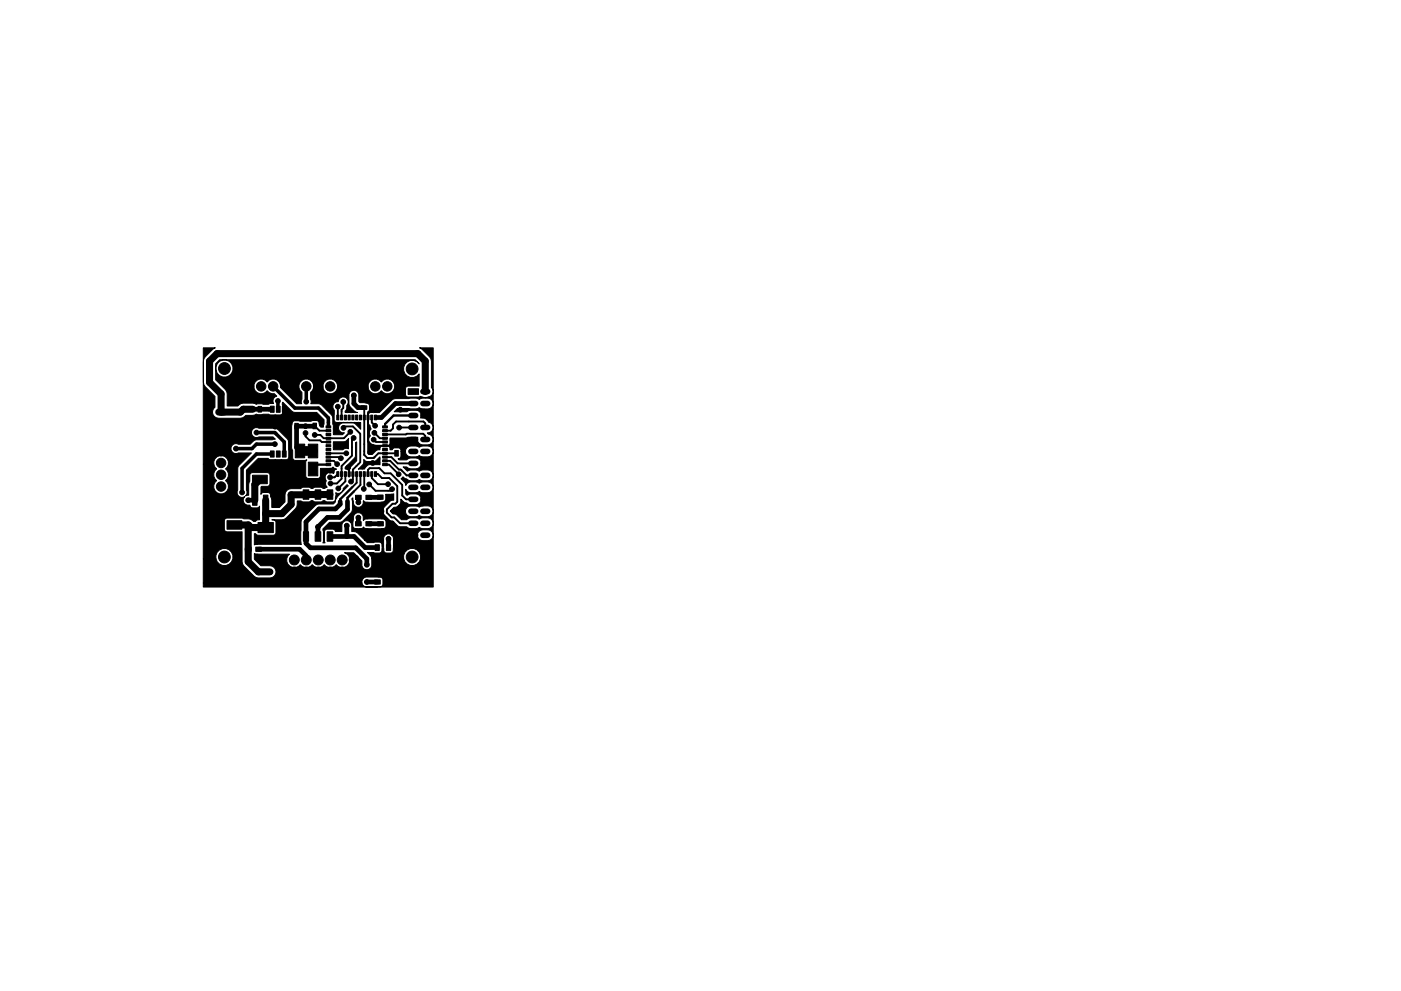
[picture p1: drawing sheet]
<svg xmlns="http://www.w3.org/2000/svg" width="297mm" height="210mm" viewBox="0 0 297 210" stroke-linecap="round" stroke-linejoin="round" font-family="sans-serif">
<g fill="#000" stroke="#000" stroke-width=".21">
<path d="M43.1 73.8h2.5h-.1a4.4 4.4 0 0 0-2.4 2.8l.1 5 2.4 2.5v2.3l-.2 .1a1.3 1.3 0 0 0-.3 1.4 1.3 1.3 0 0 0 1.2 .8h4.7l.5-.1 .6-.5h1.5l.7-.2 5.1 .1a.56 .56 0 0 0 .6-.5l-.1-1.9 .1-.3 2.2 2.1 4.9 .1 1.6 1.6v.9l-.1 .6h-.6l-.2-.2-.2-.8-.3-.3-.9-.1-.4 .2-3.5-.1a.67 .67 0 0 0-.6 .7l-.1 4.9 .2 .7 .1 1.7 .5 .4 2.5-.1-.3 .5 .1 3.1 .5 .3h2a.56 .56 0 0 0 .5-.5v-1.6h2.2l.5-.3 .7 .4-.3 .2-.3 .8a1.05 1.05 0 0 0-1.5 0 1.05 1.05 0 0 0 0 1.5 1.03 1.03 0 0 0 .2 1.4l-.5 .2h-.4l-.5-.2h-1.2l-.4 .2h-.5l-.4-.2h-1.2l-.5 .3-2.6 .1-.7 .7-.1 2-1.2 1.2h-1.6v-1.6l-.2-1a.56 .56 0 0 0-.6-.6h-1.2l-.3 .4v-1.6l.2-.1h1.2a.56 .56 0 0 0 .5-.6v-1.8l-.3-.5h-3.4a.56 .56 0 0 0-.5 .5v1.3l-.3 .7v2.3l-.6 .1a.99 .99 0 0 0 .2-1.2v-4.2l2.5-2.5h2l.5 .2h3.4l.4-.1 .1-.4-.1-3.6-2.2-2.3-.6-.2h-3.4l-.3-.2a1.07 1.07 0 0 0-1.3 1.2 1.07 1.07 0 0 0 1.6 .8h3l.5 .5-4.4 .2-1 .9h-2.5l-.3-.2a1.07 1.07 0 0 0-1.2 1.2 1.07 1.07 0 0 0 1.5 .8h2.8l-2.8 2.9-.1 5a1.06 1.06 0 0 0 .2 1.3 1.06 1.06 0 0 0 1.3 .1 1.08 1.08 0 0 0-.2 1.3 1.08 1.08 0 0 0 1.3 .5l.3 .5a1.9 1.9 0 0 0 1.6-.1l.1-.2v2.9h-.5l-.3 .3h-.4a1.96 1.96 0 0 0-2.1-.5l-.4-.2-3.4 .1-.3 .5v1.8a.56 .56 0 0 0 .5 .5h3.2v6.4l.4 .9 2.6 2.4h3.4a1.3 1.3 0 0 0 .8-1.4 1.3 1.3 0 0 0-1.3-1.1h-1.9l-1.4-1.4v-1.2l.9 .2h6.6a1.61 1.61 0 0 0-.1 2.4 1.61 1.61 0 0 0 2.4-.2 1.58 1.58 0 0 0 2.5 0 1.58 1.58 0 0 0 2.5 0 1.58 1.58 0 0 0 2.6 0 1.61 1.61 0 0 0 2.6-.1 1.61 1.61 0 0 0-.9-2.4h2l1.7 1.7a1.45 1.45 0 0 0 .9 1.9 1.07 1.07 0 0 0 1.2-1.3v-1.1h6.8l.2 .7a1.84 1.84 0 0 0 3.1 0 1.84 1.84 0 0 0-1.2-2.8 1.84 1.84 0 0 0-2.1 2.1h-6.8l-.3-.7-.6-.6 1.4 .1a1.83 1.83 0 0 0 1.5-.1 2.54 2.54 0 0 0 0-2 1.8 1.8 0 0 0-1.5-.1h-1.4l-.6-.6h4l.1 2.3a.56 .56 0 0 0 .5 .5h1.1a.93 .93 0 0 0 .4-1.1v-2.1l-.3-.5h5.4l.3 .8 .4 .2a2.19 2.19 0 0 0 2.6-.6 1.15 1.15 0 0 0-1.1-1.6l-1.5 .1-.4 .2-.3 .9h-5.4a1.05 1.05 0 0 0-1.3-.2 1.05 1.05 0 0 0-.5 1.1h-4l-1.8-1.6-.9-.1v-1.5l-.4-.6h.6l.1 1.1a1.21 1.21 0 0 0 1.3 .3 .75 .75 0 0 0 .9-.3 .92 .92 0 0 0 1.1 .4l2.7-.1a.71 .71 0 0 0 .9-.5v-1.1a.93 .93 0 0 0-1.1-.4h-2.7a.75 .75 0 0 0-.9 .3l-.1-.6a1.11 1.11 0 0 0-1.4-1 1.11 1.11 0 0 0-.7 1.6l-.1 .3-.7-.1a1.07 1.07 0 0 0-1.2 0 1.07 1.07 0 0 0-.4 1.1v1.1h-1.4l-.1-.4-.4-.1h-1.2l-.4 .1-.2 .4v2l.1 .4h-.5l.2-.4-.1-2.6 1.4-1.4 2.5-.1 2-1.9a3.4 3.4 0 0 0 .2-2.8v-.1l.2-.3 .1 .6a1.15 1.15 0 0 0 .6 1.3 1.15 1.15 0 0 0 1.4-.3l.2-1 .3 .3 .8 .1 3-.1a.56 .56 0 0 0 .6-.6v-1l1.7-.1v1.3l-.8 .2-1.4 1.5a1.75 1.75 0 0 0 .2 1.5l1 1 .8 .2 1.2 1.2 1.7 .1 .5 .3a2.71 2.71 0 0 0 2.2-.2 2.13 2.13 0 0 0 2.9-.4 1.15 1.15 0 0 0-1.1-1.6h-1.1l-.7 .3-.3-.2a2.5 2.5 0 0 0-2.4 .3h-1.1l-1-1.1-.8-.2-.5-.5h3.1l.4 .8 .4 .2a2.71 2.71 0 0 0 2.2-.2 2.13 2.13 0 0 0 2.9-.4 1.15 1.15 0 0 0-1.1-1.6h-1.1l-.7 .3-.3-.2a2.19 2.19 0 0 0-2.6 .6l-.1 .5h-3.1l.7-.9h.3a1.47 1.47 0 0 0 1.2-1.7l.8 .7 .4 .1 .5 .3a2.19 2.19 0 0 0 2.5-.6 1.15 1.15 0 0 0-1-1.6h-1.1l-.8 .3-.3-.3v-1l.7 .7a2.71 2.71 0 0 0 2.2-.2 2.13 2.13 0 0 0 2.9-.5 1.15 1.15 0 0 0-1.1-1.6h-1.1l-.7 .3-.3-.2a2.19 2.19 0 0 0-2.6 .7l-.2-.7-.8-.7 .4-.4 1.3 .7a2.71 2.71 0 0 0 2.2-.2 2.13 2.13 0 0 0 2.9-.4 1.15 1.15 0 0 0-1.1-1.6h-1.1l-.7 .3-.3-.2a2.73 2.73 0 0 0-2.2 .2l-.9-.9h.8a2.14 2.14 0 0 0 2.9-.3 1.15 1.15 0 0 0-1-1.6l-1.5 .1-.5 .3h-1.6l-.2-.3 .6-.3v-1.2h.9l.4 .8 .4 .2a2.71 2.71 0 0 0 2.2-.2 2.13 2.13 0 0 0 2.9-.4 1.15 1.15 0 0 0-1.1-1.6h-1.1l-.7 .3-.3-.2a2.19 2.19 0 0 0-2.6 .6l-.1 .5h-.9v-.4l-.3-.3h-1.2l-.3 .3h-.5v-.2a.56 .56 0 0 0-.6-.6h-1.2a.67 .67 0 0 0-.3 .8l-.7 .1-1 .9h-.7l-.2-.2v-8.1l.1 1.2a1.02 1.02 0 0 0 .4 1l.2 .7-.2 .2a1.03 1.03 0 0 0 0 1.3 1.04 1.04 0 0 0-.3 1.1 1.04 1.04 0 0 0 1 .7l.5 .2h2.6l.3-.3 .1-1.3 5.9-.1a1.15 1.15 0 0 0 1 1.6l1.5-.1a1.14 1.14 0 0 0 .7-1.2 1.14 1.14 0 0 0-1-1l-.2-.3a1.17 1.17 0 0 0 1.2-1 1.17 1.17 0 0 0-.9-1.3 1.54 1.54 0 0 0-1.7-.8 1.13 1.13 0 0 0-1-1.7 1.85 1.85 0 0 0-1.9 .4h-2.7l.7-.7h2.4a2.71 2.71 0 0 0 2.2-.2 2.13 2.13 0 0 0 2.9-.4 1.15 1.15 0 0 0-1.1-1.6h-1.1l-.7 .3-.7-.3-4.8 .1-3 2.9h-1.4a.78 .78 0 0 0-.9 .4l-.1 .2v-.7l.3-.5v-1l-.3-.3-1.7-.2-.2-.2v-1.5a1.07 1.07 0 0 0-1.3-.9 1.07 1.07 0 0 0-.8 1.3l.1 1.9a2.78 2.78 0 0 0 1.7 1.5h-2.6l.5-1.6a1.06 1.06 0 0 0-.6-1.6 1.06 1.06 0 0 0-1.4 .9 1.04 1.04 0 0 0-1 .6 1.04 1.04 0 0 0 .2 1.2l-.1 2.1 .2 .4 .4 .1h5.1v1.5l-1.4-1.3-2-.1a1.07 1.07 0 0 0-1.3 1.1 1.07 1.07 0 0 0 1.2 1l-.4 .4h-1.9l-.1-3.5-.3-.7-2.4-2.3h-2v-2.5l.3-.3 .3-.6h2a1.58 1.58 0 0 0 1.5 1.3 1.58 1.58 0 0 0 1.6-1.3h6.4l.3 .6a1.57 1.57 0 0 0 2.5 0 1.57 1.57 0 0 0 2.4 .2 1.57 1.57 0 0 0 0-2.3 1.57 1.57 0 0 0-2.4 .3 1.57 1.57 0 0 0-1.9-.6 1.57 1.57 0 0 0-.9 1.8h-6.4v-.6a1.58 1.58 0 0 0-1.9-1.3 1.58 1.58 0 0 0-1.2 1.9h-2v-.6a1.58 1.58 0 0 0-2.4-1.1 1.58 1.58 0 0 0-.1 2.6v2.5h-1.1l-3.4-3.5a1.57 1.57 0 0 0-1-1.7 1.57 1.57 0 0 0-1.9 .6 1.57 1.57 0 0 0-2.3-.3 1.57 1.57 0 0 0 0 2.3 1.57 1.57 0 0 0 2.3-.2l.4 .4 .6 .2h.6l.5 .5a1.06 1.06 0 0 0-.7 1.6l-1.1 .2-1.4-.1-1.2 .1-.2-.2a4.1 4.1 0 0 0-3.4 .3l-.3 .2h-2.2l-.1-3-2.4-2.5 .1-2.1a1.84 1.84 0 0 0 2.8 1.2 1.84 1.84 0 0 0 0-3 1.84 1.84 0 0 0-2.8 1.1l-.1 .7v-1.3l.9-.9h41.4l.9 .9-.5-.4a1.83 1.83 0 0 0-2.5 .4 1.83 1.83 0 0 0 .4 2.6 1.83 1.83 0 0 0 2.6-.5v2.6l-2.6 .1-.3 .3v1.4a.56 .56 0 0 0 .5 .5l2.7-.1a2.05 2.05 0 0 0 2.6-.6 1.12 1.12 0 0 0-.3-1.3l-.1-6.1-1.9-2-.5-.3h2.9v50.8h-48.8v-.9h33.6l.2 .4a1.07 1.07 0 0 0 1.1 .4h2.2a.71 .71 0 0 0 1-.6l-.1-1.1a.93 .93 0 0 0-1.1-.4h-2.4a1.07 1.07 0 0 0-.9 1.3h-33.6v-5.2h2.7l.2 .7a1.84 1.84 0 0 0 3.1 0 1.84 1.84 0 0 0-1.2-2.8 1.84 1.84 0 0 0-2.1 2.1h-2.7v-20h2.2l.3 .6 .3 .4-.3 .3a1.55 1.55 0 0 0 .3 2.2 1.57 1.57 0 0 0-.2 2.3 1.57 1.57 0 0 0 2.3 0 1.57 1.57 0 0 0-.2-2.3 1.54 1.54 0 0 0 0-2.5 1.58 1.58 0 0 0-.4-2.8 1.58 1.58 0 0 0-2.1 1.8h-2.2zM54.7 86.2h.8v1.2h-.8zM54.7 88.1h.8v1.2h-.8zM57.3 95.7h.8v1.3h-.8zM57.3 86.2h.8v1.3h-.8zM58.6 95.7h.8v1.3h-.8zM58.6 86.2h.8v1.3h-.8zM59.9 95.7h.8v1.3h-.8zM59.9 86.2h.8v1.3h-.8zM62.5 87.9h.8v1.2h-.8zM62.5 89.8h.8v1.2h-.8zM62.6 98.1h2v2.9h-2z"/>
<path d="M62.6 94.2h2v2.9h-2zM65.4 94.2h2v2.9h-2zM65.4 98.1h2v2.9h-2zM66.4 87.9h.7v1.2h-.7zM66.4 89.8h.7v1.2h-.7zM69.1 90.4h1v.4h-1zM69.1 91.2h1v.4h-1zM69.1 92h1v.4h-1zM69.1 92.8h1v.4h-1zM69.1 93.6h1v.4h-1zM69.1 94.4h1v.4h-1zM69.1 95.2h1v.4h-1z"/>
<path d="M69.1 96h1v.4h-1zM69.1 96.8h1v.4h-1zM69.1 97.6h1v.4h-1zM69.1 98.4h1v.4h-1zM71.4 88.1h.5v1h-.5zM72.2 88.1h.4v1h-.4zM73 88.1h.4v1h-.4zM70.7 93.7h2.5l.7-.7v2.2a.97 .97 0 0 0-1.2 .2h-2zM73.8 88.1h.4v1h-.4zM74.6 88.1h.4v1h-.4zM75.4 93.9l.2-.1v4l-1.5 1.5-.1 1.9v-1.1a.62 .62 0 0 0-.8-.6v-.3l2.1-2.2zM75.4 88.1h.4v1h-.4z"/>
<path d="M76.6 86.1h1.2v.8h-1.2zM76.2 88.1h.4v1h-.4zM77 88.1h.4v1h-.4zM77.8 88.1h.4v1h-.4zM78.5 86.1h1.2v.8h-1.2zM78.6 88.1h.4v1h-.4zM79.4 88.1h.4v1h-.4zM77.1 97.5l.2 .2a2.36 2.36 0 0 0 3.2-.8l.1 1.7h-2.5l-.8 .9h-1.3l1.1-1.1zM81.1 98.4h1v.4h-1zM81.1 97.6h1v.4h-1zM81.1 96.8h1v.4h-1zM81.1 96h1v.4h-1z"/>
<path d="M81.1 95.2h1v.4h-1zM81.1 94.4h1v.4h-1zM81.1 93.6h1v.4h-1zM81.1 92.8h1v.4h-1zM81.1 92h1v.4h-1zM81.1 91.2h1v.4h-1zM81.1 90.4h1v.4h-1zM83.7 93.7h.8v1.2h-.8zM83.7 95.6h.8v1.2h-.8zM86.5 82.5h2.2v1.2h-2.2zM43.9 110.5h3.1v1.8h-3.1zM48.1 110.5h3.2v1.8h-3.2z"/>
<path d="M52 116.1h1.2v.9h-1.2zM53.5 100.8h3.2v1.8h-3.2zM54.2 116.1h1.2v.9h-1.2zM53.6 105.1h.9v2.1h-.9zM55.9 105.1h.9v2.1h-.9zM57.8 100.8h3.1v1.8h-3.1zM54.7 110.9h3.3v2.1h-3.3zM58.2 105.1h.9v2.1h-.9zM64.3 103.9h1.2v2h-1.2zM64.3 112.8h1.1v2h-1.1zM66.8 103.9h1.2v2h-1.2zM66.8 112.8h1.2v2h-1.2z"/>
<path d="M69.4 112.8h1.2v2h-1.2zM69.4 103.9h1.2v2h-1.2zM71.4 100.1h.5v1h-.5zM72.2 100.1h.4v1h-.4zM73 100.1h.4v1h-.4zM73.8 100.1h.4v1h-.4zM53.9 113.2l.8 .4h3.3a.56 .56 0 0 0 .5-.6v-2.1a.64 .64 0 0 0-.9-.6h2.2l.9-.4 2.2-2.4 .1-1.2 2.5 .2 .4-.3h.5l.4 .3h1.2l.5-.3h.4l.5 .3h1.2a.56 .56 0 0 0 .5-.6l.1-1.4a1.04 1.04 0 0 0 1.6-.9l.8-.8 .2 .3-2.2 2.3-.4 .6-.1 .5-.4 .4-3.5 .1-3.1 3-.3 .7v4.1l.1 .7h-9.1l-.9 .1zM74.6 100.1h.4v1h-.4zM75.4 100.1h.4v1h-.4zM76.2 100.1h.4v1h-.4zM75.4 105.1h1.2v.9h-1.2zM75.4 110.7h1.2v.9h-1.2z"/>
<path d="M77 100.1h.4v1h-.4zM77.8 100.1h.4v1h-.4zM78.6 100.1h.4v1h-.4zM77.6 105.1h1.2v.9h-1.2zM77.6 110.7h1.2v.9h-1.2zM79.4 100.1h.4v1h-.4zM80 105h1.2v.9h-1.2zM80.1 110.7h1.2v.9h-1.2zM79.5 117.8h.9v1.2h-.9zM79.5 115.6h.9v1.2h-.9zM82.2 105h1.2v.9h-1.2zM82.3 110.7h1.2v.9h-1.2z"/>
<path d="M81.9 117.8h.9v1.2h-.9zM81.9 115.6h.9v1.2h-.9zM79.4 123h1.2v.9h-1.2zM81.6 123h1.2v.9h-1.2z"/>
<circle cx="47.6" cy="78.2" r="1.25"/>
<circle cx="51.6" cy="78.2" r="1.5"/>
<circle cx="59.2" cy="78.2" r="1.5"/>
<circle cx="63.7" cy="78.2" r="1.5"/>
<circle cx="71.3" cy="78.2" r="1.5"/>
<circle cx="75.8" cy="78.2" r="1.5"/>
<circle cx="83.4" cy="78.2" r="1.5"/>
<circle cx="87.4" cy="78.3" r="1.25"/>
<circle cx="46.9" cy="95.7" r="1"/>
<circle cx="46.9" cy="98.2" r="1"/>
<circle cx="50" cy="95.2" r=".5"/>
<circle cx="52.8" cy="82" r="1"/>
<circle cx="53" cy="93.4" r=".5"/>
<circle cx="53.6" cy="86.8" r=".5"/>
<circle cx="54.4" cy="91.8" r=".5"/>
<circle cx="55.4" cy="82" r="1"/>
<circle cx="57.9" cy="82" r="1"/>
<circle cx="58.3" cy="94.2" r=".5"/>
<circle cx="58.3" cy="90.5" r=".5"/>
<circle cx="58.9" cy="85.1" r=".5"/>
<circle cx="61.3" cy="88" r=".5"/>
<circle cx="64.8" cy="91.9" r=".5"/>
<circle cx="64.8" cy="90.4" r=".5"/>
<circle cx="64.8" cy="88.6" r=".5"/>
<circle cx="64.9" cy="85.2" r=".5"/>
<circle cx="64.9" cy="82" r="1"/>
<circle cx="65" cy="95.7" r=".5"/>
<circle cx="66.7" cy="92.3" r=".5"/>
<circle cx="67.5" cy="82" r="1"/>
<circle cx="69.7" cy="86.6" r=".5"/>
<circle cx="70" cy="82" r="1"/>
<circle cx="70" cy="99.9" r=".5"/>
<circle cx="71.5" cy="98.5" r=".5"/>
<circle cx="71.6" cy="86.3" r=".5"/>
<circle cx="72.1" cy="94.5" r=".5"/>
<circle cx="72.3" cy="97.2" r=".5"/>
<circle cx="72.8" cy="85.3" r=".5"/>
<circle cx="72.8" cy="90.8" r=".5"/>
<circle cx="73.4" cy="96.2" r=".5"/>
<circle cx="73.8" cy="99.2" r=".5"/>
<circle cx="74.3" cy="91.6" r=".5"/>
<circle cx="75" cy="92.9" r=".5"/>
<circle cx="75" cy="83.9" r=".5"/>
<circle cx="77" cy="82" r="1"/>
<circle cx="78.5" cy="95.9" r=".5"/>
<circle cx="79" cy="98.2" r=".5"/>
<circle cx="79.2" cy="93.3" r=".5"/>
<circle cx="79.4" cy="91.8" r=".5"/>
<circle cx="79.5" cy="90.3" r=".5"/>
<circle cx="79.6" cy="82" r="1"/>
<circle cx="81.4" cy="85.6" r=".5"/>
<circle cx="82.1" cy="82" r="1"/>
<circle cx="84.6" cy="90.7" r=".5"/>
<circle cx="84.9" cy="86.9" r=".5"/>
<circle cx="46.9" cy="100.7" r="1"/>
<circle cx="46.9" cy="103.2" r="1"/>
<circle cx="47.6" cy="118.2" r="1.25"/>
<circle cx="49" cy="114.7" r=".5"/>
<circle cx="51.3" cy="104.5" r=".5"/>
<circle cx="52.6" cy="106.1" r=".5"/>
<circle cx="52.7" cy="111.6" r=".5"/>
<circle cx="55.1" cy="101.7" r=".5"/>
<circle cx="56.1" cy="114.6" r=".5"/>
<circle cx="58.5" cy="104.1" r=".5"/>
<circle cx="61.7" cy="105" r=".5"/>
<circle cx="62.4" cy="118.8" r="1.05"/>
<circle cx="64.9" cy="118.8" r="1.05"/>
<circle cx="67.4" cy="111.8" r=".5"/>
<circle cx="67.5" cy="118.8" r="1.05"/>
<circle cx="70" cy="101.3" r=".5"/>
<circle cx="70" cy="118.8" r="1.05"/>
<circle cx="70.1" cy="102.6" r=".5"/>
<circle cx="71.7" cy="103.6" r=".5"/>
<circle cx="72.6" cy="118.8" r="1.05"/>
<circle cx="73.5" cy="111.5" r=".5"/>
<circle cx="74.4" cy="102.2" r=".5"/>
<circle cx="75.1" cy="118.8" r="1.05"/>
<circle cx="76" cy="106.6" r=".5"/>
<circle cx="76" cy="109.8" r=".5"/>
<circle cx="77.1" cy="103.7" r=".5"/>
<circle cx="77.8" cy="119.8" r=".5"/>
<circle cx="78.3" cy="102.8" r=".5"/>
<circle cx="80.9" cy="108.5" r=".5"/>
<circle cx="82.3" cy="102.7" r=".5"/>
<circle cx="82.4" cy="114.3" r=".5"/>
<circle cx="83.1" cy="103.8" r=".5"/>
<circle cx="83.5" cy="108.5" r=".5"/>
<circle cx="84.5" cy="100.6" r=".5"/>
<circle cx="87.4" cy="118.2" r="1.25"/>
<circle cx="57.2" cy="121.3" r=".5"/>
<circle cx="62.4" cy="121.3" r="1.05"/>
<circle cx="64.9" cy="121.3" r="1.05"/>
<circle cx="67.5" cy="121.3" r="1.05"/>
<circle cx="70" cy="121.3" r="1.05"/>
<circle cx="72.6" cy="121.3" r="1.05"/>
<circle cx="77.8" cy="123.5" r=".5"/>
</g>
<g fill="none" stroke="#000" stroke-width="1.2">
<path d="M87.1 85.6h1M87.1 88.2h1M87.1 90.7h1M87.1 93.2h1M87.1 95.8h1M87.1 98.3h1M89.7 83.1h1M89.7 85.6h1M89.7 88.2h1M89.7 90.7h1M89.7 93.2h1M89.7 95.8h1"/>
<path d="M89.7 98.3h1M87.1 100.9h1M87.1 103.4h1M87.1 105.9h1M87.1 108.5h1M87.1 111h1M87.1 113.6h1M89.7 100.9h1M89.7 103.4h1M89.7 105.9h1M89.7 108.5h1M89.7 111h1"/>
<path d="M89.7 113.6h1"/>
</g>
<path d="M46.4 90h1M53.6 86.8h-2l-.6 .6h-4.6M90.2 83.1v-6.5l-1.6-1.6h-42.6l-1.6 1.6v4.5l2.5 2.5v3.8M45.4 111.4v2l1.4 1.3h2.2l1.4 1.4v4.4l3.2 3.1h6.5l2.3-2.3M52.6 111.4v7.8l2.2 2.1h2.4M55.1 101.7l-1.1 1.1v3.3M56.3 106.1v5.8h-3.1l-.5-.5h-3M64.9 104.9h5.1M65 104.8l-.2 .2h-3.1v2l-1.9 2h-3.5M67.9 102.3h-3.6l-.7-.7v-2.1h-3.4l-.8 .9v1.3l-.8 .8v3.6" fill="none" stroke="#000" stroke-width="1.5"/>
<g fill="none" stroke="#000" stroke-width=".4">
<path d="M57.1 86.8h.6M64.8 91.9v.7l.8 .8h2.3l.3 .4h1.4M66.7 90.4l1 1h1.9M69.6 90.1h.1M69.6 90.1v.5M69.6 97h2.4l.3 .2M69.6 97.8h1.2l.7 .7M71.6 86.3v2.3M72.8 85.3v1.3l-.4 .3v1.7M72.8 90.8l.3-.3h1.7l1.6 1.5v6.1l-1.6 1.5v2.2l-.4 .4M73.4 96.2h-3.8M73.8 99.2l.2 .2v1.2"/>
<path d="M74.3 91.6l-1.4 1.4h-4.3l-.7-.7h-1.2M75 92.9l-.4 .4v3.4l-2.2 2.2v2.7l-1 1h-1.3M77.2 86.5v10l.7 .7h1.3l1-1h3.9M78.8 88.6v1l.7 .7M79.2 93.3l.5 .5h1.9M79.4 91.8l1.1 1.2h1.1M79.5 94.6l-1 1v.3M79.6 88.6h.4M80 88.6h.1M81.4 85.6l-.9 .9h-1.4v.2l-1.1 1v6l.9 .9h4.9l.3-.3v-.7l.3-.4h3.2M81.6 92.2l8.1-.2 .5 .5v.7M81.6 97h1.4l1.3 1.3h3.3"/>
<path d="M81.6 97.8h1.1l1.9 1.8h.4l1.2 1.3h1.4M81.6 98.6h.9l2 2M81.7 89.9l-.1 .7M84.9 86.9h5.1l.2 .2v1.1M87.6 90.7h-3M90.2 90.7v-.9l-.4-.4h-5.8l-.7 .7v.8l-.5 .5h-1.2M71.6 100.6l-.7 .7h-.9M73.2 100.6v1.5l-1.5 1.5M75.6 100.6v1.8l-.9 1M76.4 100.6v2.3l-1.4 1.4M77.2 100.6l-.1 3.1M78 100.6v-.9l.4-.4h2l1.1 1.1h1.3l2.5 2.5v2.2l.8 .8h1.5"/>
<path d="M78.3 102.8l1.3 1.3h3.2l.3-.3M78.8 100.6v.8l1.3 1.3h2.2M79.6 100.6h.5l.9 .8h1.5l1.7 1.7v3.4l-.4 .4h-.6l-1.2 1.2v.7l1 1h.6l1.2 1.2h2.8M90.1 111h.1M90.2 105.9v.8l-.5 .5h-5l-1.2 1.3M90.2 111h.1M90.2 108.5h.6"/>
</g>
<g fill="none" stroke="#000" stroke-width="1">
<path d="M53.6 86.8h3.7M55.1 88.7h-2.4l-1.3 1.3h-4.5v5.7h-1.5l-1 1v13.6l1 1.1M57.9 88.7l.4 .5v1.3M61.3 88l-.1 .7M66.7 88.5h-3.8M66.7 90.4h-3.8v4.5l.7 .8M70 99.9h-.7l-.8 .8v1l-.6 .6M75 83.9v1.7l.9 .9h1.3M77 82v1l2.1 2v1.5M87.6 85.6h-3.8l-2.9 3h-.9M52.6 106.1h1.4M52.7 111.4v.2"/>
<path d="M54.8 116.5h8.7l1.4 1.4M58.5 104.1h.1M67.4 111.8v2M67.4 111.8h.1M70 113.8h5.1l2.3 2.4h2.6M72.1 106.4v.6l-1 1h-3.5l-2.7 2.7v4.6l.9 .9h9.6l2.4 2.4v1.2M73.5 111.5v2.3M73.7 106.4v1.7l-1.7 1.7h-2.6l-2 2M76 105.5v1.1M76 109.8v1.3M78.2 111.1h2.5M80.6 105.5h-2.4"/>
<path d="M82.4 114.3v1.9M82.8 111.1l2.5 2.5h2.3v1l2.6 2.5v2.5l-3.9 3.9h-4.1v-5l.2-.1M87.6 114.3l-4 4.1h-3.6M72.6 121.3l9.5 .1M77.8 123.5h2.2"/>
</g>
<g fill="none" stroke="#000" stroke-width=".75">
<path d="M51.4 90v2.2l1.2 1.2h.4M54.4 91.8h3.9l2 2v2.5M57.7 96.3h-3.3l-3.1 3.1v5.1M57.9 82l4.6 4.6h5l2.1 2.1v1.4M58.3 94.2h-3.9l-1 1h-3.4M58.9 85.1l.1 1.7M60.3 86.8v1.9M60.3 88.7h.1M60.3 96.3h.1M62.9 88.5l-.2 .2h-7.6M64.8 88.5v.1M64.9 82v3.2"/>
<path d="M64.9 85.2h.1M67.5 82v2.4l2.2 2.2M82.8 105.5l-1.9 1.9v1.7l2 2"/>
</g>
<path d="M69.6 98.6h-2.3l-.9 .9M87.6 88.2h-4.2l-1.7 1.7M64.9 104.9h2.5M74.7 103.4l-2.6 2.5v.5M75 104.3l-1.3 1.3v.8" fill="none" stroke="#000" stroke-width=".5"/>
<path d="M63.6 95.7h2.8M66.4 95.7h.1" fill="none" stroke="#000" stroke-width="2"/>
</svg>
